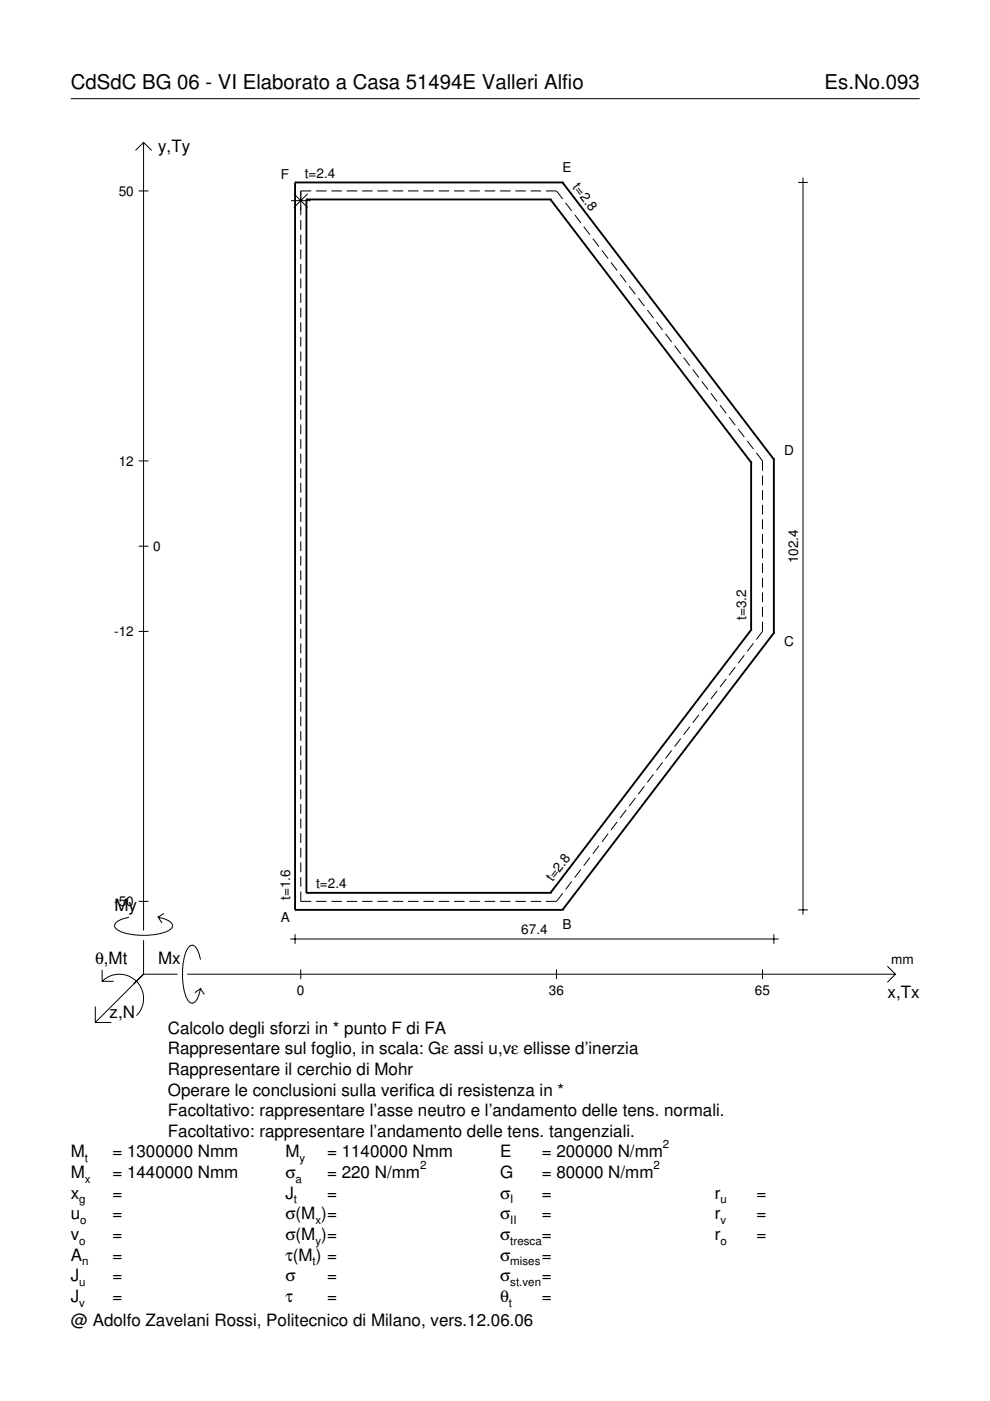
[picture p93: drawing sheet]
<svg xmlns="http://www.w3.org/2000/svg" width="210mm" height="297mm" viewBox="0 0 210 297" stroke-linecap="round" stroke-linejoin="round" font-family="sans-serif">
<defs><g id="words">
<g font-size="4.3">
<text x="15" y="18.9">CdSdC BG 06 - VI Elaborato a Casa 51494E Valleri Alfio</text>
<text x="174.8" y="18.9">Es.No.093</text>
</g>
<g font-size="3.6">
<text x="33.5" y="32.3">y,Ty</text>
<text x="24.3" y="193.2">My</text>
<text x="20.1" y="204.5">θ,Mt</text>
<text x="33.5" y="204.5">Mx</text>
<text x="23.2" y="215.8">z,N</text>
<text x="188.2" y="211.7">x,Tx</text>
<text x="35.6" y="219.2">Calcolo degli sforzi in * punto F di FA</text>
<text x="35.6" y="227.9">Rappresentare il cerchio di Mohr</text>
<text x="35.6" y="223.5">Rappresentare sul foglio, in scala: Gε assi u,vε ellisse d’inerzia</text>
<text x="35.6" y="232.3">Operare le conclusioni sulla verifica di resistenza in *</text>
<text x="35.6" y="236.7">Facoltativo: rappresentare l’asse neutro e l’andamento delle tens. normali.</text>
<text x="15" y="245.4">M</text>
<text x="23.8" y="245.4">= 1300000 Nmm</text>
<text x="35.6" y="241">Facoltativo: rappresentare l’andamento delle tens. tangenziali.</text>
<text x="60.5" y="245.4">M</text>
<text x="69.3" y="245.4">= 1140000 Nmm</text>
<text x="106" y="245.4">E</text>
<text x="114.9" y="245.4">= 200000 N/mm</text>
<text x="15" y="249.8">M</text>
<text x="23.8" y="249.8">= 1440000 Nmm</text>
<text x="60.5" y="249.8">σ</text>
<text x="69.3" y="249.8">= 220 N/mm</text>
<text x="106" y="249.8">G</text>
<text x="114.9" y="249.8">= 80000 N/mm</text>
<text x="15" y="254.2">x</text>
<text x="23.8" y="254.2">=</text>
<text x="60.5" y="254.2">J</text>
<text x="69.3" y="254.2">=</text>
<text x="106" y="254.2">σ</text>
<text x="114.9" y="254.2">=</text>
<text x="151.5" y="254.2">r</text>
<text x="160.4" y="254.2">=</text>
<text x="15" y="258.5">u</text>
<text x="15" y="262.9">v</text>
<text x="23.8" y="258.5">=</text>
<text x="23.8" y="262.9">=</text>
<text x="60.5" y="262.9">σ(M )=</text>
<text x="60.5" y="258.5">σ(M )=</text>
<text x="106" y="258.5">σ</text>
<text x="106" y="262.9">σ</text>
<text x="114.9" y="258.5">=</text>
<text x="114.9" y="262.9">=</text>
<text x="151.5" y="258.5">r</text>
<text x="151.5" y="262.9">r</text>
<text x="160.4" y="258.5">=</text>
<text x="160.4" y="262.9">=</text>
<text x="15" y="267.3">A</text>
<text x="23.8" y="267.3">=</text>
<text x="60.5" y="267.3">τ(M ) =</text>
<text x="106" y="267.3">σ</text>
<text x="114.9" y="267.3">=</text>
<text x="15" y="271.7">J</text>
<text x="23.8" y="271.7">=</text>
<text x="60.5" y="271.7">σ</text>
<text x="69.3" y="271.7">=</text>
<text x="106" y="271.7">σ</text>
<text x="114.9" y="271.7">=</text>
<text x="15" y="281.2">@ Adolfo Zavelani Rossi, Politecnico di Milano, vers.12.06.06</text>
<text x="15" y="276">J</text>
<text x="23.8" y="276">=</text>
<text x="60.5" y="276">τ</text>
<text x="69.3" y="276">=</text>
<text x="106" y="276">θ</text>
<text x="114.9" y="276">=</text>
</g>
<g font-size="2.9">
<text x="25.2" y="41.5">50</text>
<text x="59.6" y="37.9">F</text>
<text x="64.6" y="37.7">t=2.4</text>
<text x="119.3" y="36.5">E</text>
<text x="121.3" y="39.7" transform="rotate(53 121.3 39.7)">t=2.8</text>
<text x="25.2" y="98.7">12</text>
<text x="166.2" y="96.4">D</text>
<text x="32.5" y="116.8">0</text>
<text x="169.2" y="119.4" transform="rotate(-90 169.2 119.4)">102.4</text>
<text x="158.2" y="131.5" transform="rotate(-90 158.2 131.5)">t=3.2</text>
<text x="24.2" y="134.9">-12</text>
<text x="166.2" y="137">C</text>
<text x="61.5" y="190.9" transform="rotate(-90 61.5 190.9)">t=1.6</text>
<text x="67" y="188.3">t=2.4</text>
<text x="117.1" y="187" transform="rotate(-53 117.1 187)">t=2.8</text>
<text x="24.2" y="192.1">-50</text>
<text x="59.6" y="195.5">A</text>
<text x="119.3" y="196.9">B</text>
<text x="110.5" y="198.1">67.4</text>
<text x="189" y="204.5">mm</text>
<text x="63" y="210.9">0</text>
<text x="116.4" y="210.9">36</text>
<text x="160.1" y="210.9">65</text>
</g>
<g font-size="2.4">
<text x="140.6" y="243.4">2</text>
<text x="18" y="246.4">t</text>
<text x="18" y="250.8">x</text>
<text x="62.7" y="250.8">a</text>
<text x="63.5" y="246.4">y</text>
<text x="89.1" y="247.8">2</text>
<text x="138.6" y="247.8">2</text>
<text x="16.8" y="255.2">g</text>
<text x="62.3" y="255.2">t</text>
<text x="108.2" y="255.2">I</text>
<text x="152.7" y="255.2">u</text>
<text x="16.8" y="263.9">o</text>
<text x="17" y="259.5">o</text>
<text x="66.9" y="259.5">x</text>
<text x="66.9" y="263.9">y</text>
<text x="108.2" y="259.5">II</text>
<text x="108.2" y="263.9">tresca</text>
<text x="152.7" y="259.5">v</text>
<text x="152.7" y="263.9">o</text>
<text x="17.4" y="268.3">n</text>
<text x="66.3" y="268.3">t</text>
<text x="108.2" y="268.3">mises</text>
<text x="16.8" y="272.7">u</text>
<text x="108.2" y="272.7">st.ven</text>
<text x="16.8" y="277">v</text>
<text x="107.9" y="277">t</text>
</g>
</g></defs>
<g fill="none" stroke="#000" stroke-width=".21">
<path d="M15 20.9h180M28.7 31.9l1.7-1.7 1.8 1.7M30.4 30.2v167.1M169.2 38.7h2.1M170.3 37.7v156.2M29.4 40.5h2.1M61.7 42.5h4.1M62.3 41.1l2.9 2.9M63.8 46.7v2M63.8 49.8v2M63.8 52.9v2M63.8 56v2"/>
<path d="M63.8 59.1v2M65.2 41.1l-2.9 2.9M66 40.5h-2.2v5.1M67 40.5h2.2M70.3 40.5h2.2M73.5 40.5h2.2M76.8 40.5h2.2M80 40.5h2.2M83.3 40.5h2.2M86.5 40.5h2.2M89.8 40.5h2.2M93 40.5h2.2"/>
<path d="M96.3 40.5h2.2M99.5 40.5h2.2M102.8 40.5h2.2M106 40.5h2.2M109.3 40.5h2.2M112.5 40.5h2.2M115.8 40.5h2.2l1.3 1.7M119.9 43l1.3 1.7M121.8 45.5l1.3 1.7M123.8 48.1l1.3 1.7M125.7 50.6l1.3 1.7M127.6 53.1l1.3 1.7"/>
<path d="M129.5 55.6l1.3 1.7M131.5 58.2l1.3 1.7M63.8 62.2v2M63.8 65.2v2.1M63.8 68.3v2.1M63.8 71.4v2.1M63.8 74.5v2.1M63.8 77.6v2.1M133.4 60.7l1.3 1.7M135.3 63.2l1.3 1.7M137.3 65.7l1.3 1.7M139.2 68.3l1.3 1.7"/>
<path d="M141.1 70.8l1.3 1.7M143 73.3l1.3 1.7M145 75.8l1.3 1.7M146.9 78.4l1.3 1.7M29.4 97.7h2.1M63.8 80.7v2.1M63.8 83.8v2.1M63.8 86.9v2.1M63.8 90v2.1M63.8 93.1v2.1M63.8 96.2v2.1M63.8 99.3v2.1"/>
<path d="M148.8 80.9l1.3 1.7M150.7 83.4l1.3 1.7M152.7 85.9l1.3 1.7M154.6 88.4l1.3 1.8M156.5 91l1.3 1.7M158.4 93.5l1.3 1.7M160.4 96l1.3 1.7v2.1M29.4 115.8h2.1M63.8 102.4v2.1M63.8 105.5v2M63.8 108.6v2M63.8 111.7v2"/>
<path d="M63.8 114.8v2M63.8 117.9v2M161.7 100.8v2.1M161.7 103.9v2.1M161.7 107v2.1M161.7 110.1v2.1M161.7 113.2v2.1M161.7 116.3v2.1M161.7 119.4v2.1M29.4 133.9h2.1M63.8 121v2M63.8 124.1v2"/>
<path d="M63.8 127.1v2.1M63.8 130.2v2.1M63.8 133.3v2.1M63.8 136.4v2.1M63.8 139.5v2.1M157.8 138.9l-1.3 1.7M159.7 136.4l-1.3 1.7M161.7 122.5v2.1M161.7 125.6v2.1M161.7 128.7v2.1M161.7 131.8v2.1l-1.3 1.7M63.8 142.6v2.1"/>
<path d="M63.8 145.7v2.1M63.8 148.8v2.1M63.8 151.9v2.1M63.8 155v2.1M63.8 158.1v2.1M142.4 159.1l-1.3 1.7M144.3 156.6l-1.3 1.7M146.3 154.1l-1.3 1.7M148.2 151.5l-1.3 1.7M150.1 149l-1.3 1.7M152 146.5l-1.3 1.7M154 144l-1.3 1.7"/>
<path d="M155.9 141.4l-1.3 1.8M63.8 161.2v2.1M63.8 164.3v2.1M63.8 167.4v2M63.8 170.5v2M63.8 173.6v2M63.8 176.7v2M63.8 179.8v2M127 179.3l-1.3 1.7M128.9 176.8l-1.3 1.7M130.8 174.3l-1.3 1.7M132.8 171.7l-1.3 1.7"/>
<path d="M134.7 169.2l-1.3 1.7M136.6 166.7l-1.3 1.7M138.6 164.2l-1.3 1.7M140.5 161.6l-1.3 1.7M27.3 194.5a3.6 3.6 0 0 0-3 1.7l.1 .5a5.6 5.6 0 0 0 3.8 1.5 13.4 13.4 0 0 0 7.8-1l.5-.5 .1-.5a3.6 3.6 0 0 0-3.1-1.7l.8 1.2M29.4 191.1h2.1M30.4 199.3v7.3M34.7 193.7l-1.2 .8M61.5 199.1h103.6M62.6 198.1v2M63.8 189v2.1h2.2M63.8 182.9v2"/>
<path d="M63.8 186v2M67 191.1h2.2M70.3 191.1h2.2M73.5 191.1h2.2M76.8 191.1h2.2M80 191.1h2.2M83.3 191.1h2.2M86.5 191.1h2.2M89.8 191.1h2.2M93 191.1h2.2M96.3 191.1h2.2M99.5 191.1h2.2"/>
<path d="M102.8 191.1h2.2M106 191.1h2.2M109.3 191.1h2.2M112.5 191.1h2.2M119.3 189.4l-1.3 1.7h-2.2M121.2 186.9l-1.3 1.7M123.1 184.4l-1.3 1.7M125.1 181.8l-1.3 1.7M164.1 198.1v2M169.2 192.9h2.1M20.2 213.4v3.4h3.4M21.7 208.1a5.1 5.1 0 0 1 7.2 0 5.1 5.1 0 0 1 0 7.2"/>
<path d="M21.7 205.6v2.5h2.4M30.4 206.6l-10.2 10.2M30.4 206.6h7.2M39.7 206.6h150.1M42.5 203.5a3.6 3.6 0 0 0-1.7-3.1l-.5 .1a5.7 5.7 0 0 0-1.5 3.8 13.3 13.3 0 0 0 1 7.8l.5 .5 .5 .1a3.6 3.6 0 0 0 1.7-3.1l-1.2 .9M42.5 209.6l.8 1.3M63.8 205.5v2.1M118 205.5v2.1M161.7 205.5v2.1M188.1 204.8l1.7 1.8-1.7 1.7"/>
</g>
<g fill="none" stroke="#000" stroke-width=".4">
<path d="M62.6 38.7h.1M62.6 38.7h56.7M62.6 38.7v154.2M119.3 38.7h.1M119.3 38.7l44.8 58.7M65 42.3h.1M65 42.3h51.7M65 42.3v147M116.7 42.3h.1M116.7 42.3l42.6 55.7M159.3 98h.1M159.3 98v35.6"/>
<path d="M164.1 97.4h.1M164.1 97.4v36.8M159.3 133.6h.1M159.3 133.6l-42.6 55.7M164.1 134.2h.1M164.1 134.2l-44.8 58.7M62.6 192.9h.1M62.6 192.9h56.7M65 189.3h.1M65 189.3h51.7M116.7 189.3h.1M119.3 192.9h.1"/>
</g>
<use href="#words"/>
</svg>
